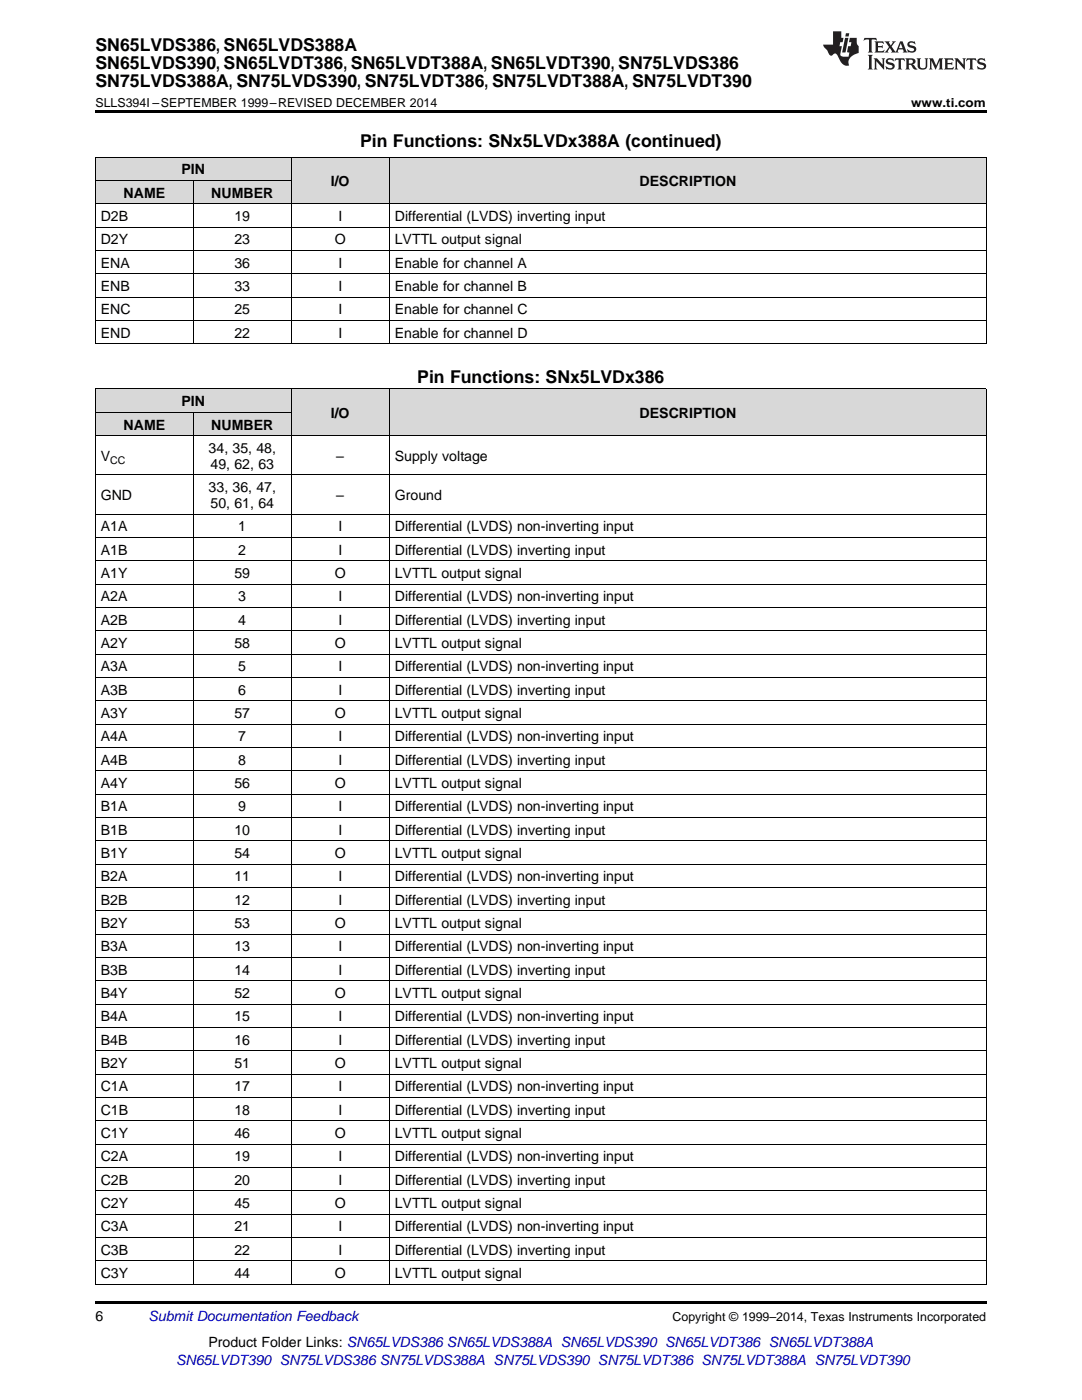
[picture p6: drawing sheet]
<svg xmlns="http://www.w3.org/2000/svg" width="216mm" height="279mm" viewBox="0 0 216 279" stroke-linecap="round" stroke-linejoin="round" font-family="sans-serif">
<defs><g id="words">
<g font-size="3.5">
<text x="19" y="10.2">SN65LVDS386, SN65LVDS388A</text>
<text x="19" y="13.8">SN65LVDS390, SN65LVDT386, SN65LVDT388A, SN65LVDT390, SN75LVDS386</text>
<text x="19" y="17.3">SN75LVDS388A, SN75LVDS390, SN75LVDT386, SN75LVDT388A, SN75LVDT390</text>
<text x="71.9" y="29.3">Pin Functions: SNx5LVDx388A (continued)</text>
<text x="83.3" y="76.4">Pin Functions: SNx5LVDx386</text>
</g>
<g font-size="2.8">
<text x="36.2" y="34.8">PIN</text>
<text x="24.7" y="39.4">NAME</text>
<text x="42.2" y="39.4">NUMBER</text>
<text x="66" y="37.1">I/O</text>
<text x="127.6" y="37.1">DESCRIPTION</text>
<text x="20.1" y="44.1">D2B</text>
<text x="46.8" y="44.1">19</text>
<text x="67.5" y="44.1">I</text>
<text x="78.8" y="44.1">Differential (LVDS) inverting input</text>
<text x="20.1" y="48.8">D2Y</text>
<text x="20.1" y="53.4">ENA</text>
<text x="46.8" y="48.8">23</text>
<text x="46.8" y="53.4">36</text>
<text x="66.8" y="48.8">O</text>
<text x="67.5" y="53.4">I</text>
<text x="78.8" y="48.8">LVTTL output signal</text>
<text x="78.8" y="53.4">Enable for channel A</text>
<text x="20.1" y="58.1">ENB</text>
<text x="46.8" y="58.1">33</text>
<text x="67.5" y="58.1">I</text>
<text x="78.8" y="58.1">Enable for channel B</text>
<text x="20.1" y="62.7">ENC</text>
<text x="46.8" y="62.7">25</text>
<text x="67.5" y="62.7">I</text>
<text x="78.8" y="62.7">Enable for channel C</text>
<text x="20.1" y="67.4">END</text>
<text x="46.8" y="67.4">22</text>
<text x="67.5" y="67.4">I</text>
<text x="78.8" y="67.4">Enable for channel D</text>
<text x="36.2" y="81.1">PIN</text>
<text x="66" y="83.4">I/O</text>
<text x="127.6" y="83.4">DESCRIPTION</text>
<text x="24.7" y="85.7">NAME</text>
<text x="42.2" y="85.7">NUMBER</text>
<text x="20.1" y="92">V</text>
<text x="41.6" y="90.4">34, 35, 48,</text>
<text x="42" y="93.6">49, 62, 63</text>
<text x="67.1" y="92">–</text>
<text x="78.8" y="92">Supply voltage</text>
<text x="20.1" y="99.8">GND</text>
<text x="41.6" y="98.2">33, 36, 47,</text>
<text x="42" y="101.4">50, 61, 64</text>
<text x="67.1" y="99.8">–</text>
<text x="78.8" y="99.8">Ground</text>
<text x="20.1" y="106">A1A</text>
<text x="47.6" y="106">1</text>
<text x="67.5" y="106">I</text>
<text x="78.8" y="106">Differential (LVDS) non-inverting input</text>
<text x="20.1" y="110.7">A1B</text>
<text x="47.6" y="110.7">2</text>
<text x="67.5" y="110.7">I</text>
<text x="78.8" y="110.7">Differential (LVDS) inverting input</text>
<text x="20.1" y="115.4">A1Y</text>
<text x="46.8" y="115.4">59</text>
<text x="66.8" y="115.4">O</text>
<text x="78.8" y="115.4">LVTTL output signal</text>
<text x="20.1" y="120">A2A</text>
<text x="20.1" y="124.7">A2B</text>
<text x="47.6" y="120">3</text>
<text x="47.6" y="124.7">4</text>
<text x="67.5" y="120">I</text>
<text x="67.5" y="124.7">I</text>
<text x="78.8" y="120">Differential (LVDS) non-inverting input</text>
<text x="78.8" y="124.7">Differential (LVDS) inverting input</text>
<text x="20.1" y="129.3">A2Y</text>
<text x="46.8" y="129.3">58</text>
<text x="66.8" y="129.3">O</text>
<text x="78.8" y="129.3">LVTTL output signal</text>
<text x="20.1" y="134">A3A</text>
<text x="47.6" y="134">5</text>
<text x="67.5" y="134">I</text>
<text x="78.8" y="134">Differential (LVDS) non-inverting input</text>
<text x="20.1" y="138.6">A3B</text>
<text x="20.1" y="143.3">A3Y</text>
<text x="46.8" y="143.3">57</text>
<text x="47.6" y="138.6">6</text>
<text x="66.8" y="143.3">O</text>
<text x="67.5" y="138.6">I</text>
<text x="78.8" y="138.6">Differential (LVDS) inverting input</text>
<text x="78.8" y="143.3">LVTTL output signal</text>
<text x="20.1" y="148">A4A</text>
<text x="47.6" y="148">7</text>
<text x="67.5" y="148">I</text>
<text x="78.8" y="148">Differential (LVDS) non-inverting input</text>
<text x="20.1" y="152.6">A4B</text>
<text x="47.6" y="152.6">8</text>
<text x="67.5" y="152.6">I</text>
<text x="78.8" y="152.6">Differential (LVDS) inverting input</text>
<text x="20.1" y="157.3">A4Y</text>
<text x="20.1" y="161.9">B1A</text>
<text x="46.8" y="157.3">56</text>
<text x="47.6" y="161.9">9</text>
<text x="66.8" y="157.3">O</text>
<text x="67.5" y="161.9">I</text>
<text x="78.8" y="157.3">LVTTL output signal</text>
<text x="78.8" y="161.9">Differential (LVDS) non-inverting input</text>
<text x="20.1" y="166.6">B1B</text>
<text x="46.8" y="166.6">10</text>
<text x="67.5" y="166.6">I</text>
<text x="78.8" y="166.6">Differential (LVDS) inverting input</text>
<text x="20.1" y="171.2">B1Y</text>
<text x="46.8" y="171.2">54</text>
<text x="66.8" y="171.2">O</text>
<text x="78.8" y="171.2">LVTTL output signal</text>
<text x="20.1" y="175.9">B2A</text>
<text x="46.8" y="175.9">11</text>
<text x="67.5" y="175.9">I</text>
<text x="78.8" y="175.9">Differential (LVDS) non-inverting input</text>
<text x="20.1" y="180.6">B2B</text>
<text x="20.1" y="185.2">B2Y</text>
<text x="46.8" y="180.6">12</text>
<text x="46.8" y="185.2">53</text>
<text x="66.8" y="185.2">O</text>
<text x="67.5" y="180.6">I</text>
<text x="78.8" y="180.6">Differential (LVDS) inverting input</text>
<text x="78.8" y="185.2">LVTTL output signal</text>
<text x="20.1" y="189.9">B3A</text>
<text x="46.8" y="189.9">13</text>
<text x="67.5" y="189.9">I</text>
<text x="78.8" y="189.9">Differential (LVDS) non-inverting input</text>
<text x="20.1" y="194.5">B3B</text>
<text x="46.8" y="194.5">14</text>
<text x="67.5" y="194.5">I</text>
<text x="78.8" y="194.5">Differential (LVDS) inverting input</text>
<text x="20.1" y="199.2">B4Y</text>
<text x="20.1" y="203.8">B4A</text>
<text x="46.8" y="199.2">52</text>
<text x="46.8" y="203.8">15</text>
<text x="66.8" y="199.2">O</text>
<text x="67.5" y="203.8">I</text>
<text x="78.8" y="199.2">LVTTL output signal</text>
<text x="78.8" y="203.8">Differential (LVDS) non-inverting input</text>
<text x="20.1" y="208.5">B4B</text>
<text x="46.8" y="208.5">16</text>
<text x="67.5" y="208.5">I</text>
<text x="78.8" y="208.5">Differential (LVDS) inverting input</text>
<text x="20.1" y="213.1">B2Y</text>
<text x="46.8" y="213.1">51</text>
<text x="66.8" y="213.1">O</text>
<text x="78.8" y="213.1">LVTTL output signal</text>
<text x="20.1" y="217.8">C1A</text>
<text x="46.8" y="217.8">17</text>
<text x="67.5" y="217.8">I</text>
<text x="78.8" y="217.8">Differential (LVDS) non-inverting input</text>
<text x="20.1" y="222.5">C1B</text>
<text x="20.1" y="227.1">C1Y</text>
<text x="46.8" y="222.5">18</text>
<text x="46.8" y="227.1">46</text>
<text x="66.8" y="227.1">O</text>
<text x="67.5" y="222.5">I</text>
<text x="78.8" y="222.5">Differential (LVDS) inverting input</text>
<text x="78.8" y="227.1">LVTTL output signal</text>
<text x="20.1" y="231.8">C2A</text>
<text x="46.8" y="231.8">19</text>
<text x="67.5" y="231.8">I</text>
<text x="78.8" y="231.8">Differential (LVDS) non-inverting input</text>
<text x="20.1" y="236.4">C2B</text>
<text x="46.8" y="236.4">20</text>
<text x="67.5" y="236.4">I</text>
<text x="78.8" y="236.4">Differential (LVDS) inverting input</text>
<text x="20.1" y="241.1">C2Y</text>
<text x="20.1" y="245.7">C3A</text>
<text x="46.8" y="241.1">45</text>
<text x="46.8" y="245.7">21</text>
<text x="66.8" y="241.1">O</text>
<text x="67.5" y="245.7">I</text>
<text x="78.8" y="241.1">LVTTL output signal</text>
<text x="78.8" y="245.7">Differential (LVDS) non-inverting input</text>
<text x="20.1" y="250.4">C3B</text>
<text x="46.8" y="250.4">22</text>
<text x="67.5" y="250.4">I</text>
<text x="78.8" y="250.4">Differential (LVDS) inverting input</text>
<text x="20.1" y="255.1">C3Y</text>
<text x="46.8" y="255.1">44</text>
<text x="66.8" y="255.1">O</text>
<text x="78.8" y="255.1">LVTTL output signal</text>
<text x="19" y="263.6">6</text>
<text x="41.6" y="268.9">Product Folder Links: SN65LVDS386 SN65LVDS388A SN65LVDS390 SN65LVDT386 SN65LVDT388A</text>
</g>
<g font-size="2.8" fill="#0000c8">
<text x="29.6" y="263.6">Submit Documentation Feedback</text>
<text x="35.1" y="272.4">SN65LVDT390 SN75LVDS386 SN75LVDS388A SN75LVDS390 SN75LVDT386 SN75LVDT388A SN75LVDT390</text>
</g>
<g font-size="2.5">
<text x="19" y="21.4">SLLS394I –SEPTEMBER 1999–REVISED DECEMBER 2014</text>
<text x="181.8" y="21.4">www.ti.com</text>
<text x="134.2" y="263.6">Copyright © 1999–2014, Texas Instruments Incorporated</text>
</g>
<text font-size="2.1" x="22" y="92.5">CC</text>
</g></defs>
<g fill="#d8d8d8">
<path d="M19 82.3h19.6v4.7h-19.6z"/>
<path d="M38.6 82.3h19.5v4.7h-19.5z"/>
<path d="M58.1 77.7h19.6v9.3h-19.6z"/>
<path d="M77.7 77.7h119.1v9.3h-119.1z"/>
<path d="M19 77.7h19.6v4.6h-19.6z"/>
<path d="M38.6 77.7h19.5v4.6h-19.5z"/>
<path d="M19 36.1h19.6v4.6h-19.6z"/>
<path d="M38.6 36.1h19.5v4.6h-19.5z"/>
<path d="M58.1 31.4h19.6v9.3h-19.6z"/>
<path d="M77.7 31.4h119.1v9.3h-119.1z"/>
<path d="M19 31.4h19.6v4.7h-19.6z"/>
<path d="M38.6 31.4h19.5v4.7h-19.5z"/>
</g>
<path d="M19 22h177.8v.5h-177.8zM19 259.7h177.8v.5h-177.8z" fill="#000"/>
<g fill="none" stroke="#000" stroke-width=".2">
<path d="M19 36h39.1M19 31.3h177.8M19.1 31.4v37.3M38.5 36.1v32.6M58.1 31.4v37.3M77.7 31.4v37.3M196.8 31.4v37.3M19 59.3h177.8M19 54.6h177.8M19 50h177.8M19 45.3h177.8M19 40.7h177.8"/>
<path d="M19 77.6h177.8M19 68.6h177.8M19 63.9h177.8M19.1 77.7v178.6M58.1 77.7v178.6M77.7 77.7v178.6M196.8 77.7v178.6M19 94.8h177.8M19 86.9h177.8M19 82.3h39.1M38.5 82.3v174M19 116.6h177.8"/>
<path d="M19 111.9h177.8M19 107.3h177.8M19 102.6h177.8M19 139.9h177.8M19 135.2h177.8M19 130.5h177.8M19 125.9h177.8M19 121.2h177.8M19 158.5h177.8M19 153.8h177.8M19 149.2h177.8M19 144.5h177.8"/>
<path d="M19 177.1h177.8M19 172.5h177.8M19 167.8h177.8M19 163.1h177.8M19 195.7h177.8M19 191.1h177.8M19 186.4h177.8M19 181.8h177.8M19 219h177.8M19 214.4h177.8M19 209.7h177.8M19 205.1h177.8"/>
<path d="M19 200.4h177.8M19 237.6h177.8M19 233h177.8M19 228.3h177.8M19 223.7h177.8M19 256.3h177.8M19 251.6h177.8M19 247h177.8M19 242.3h177.8"/>
</g>
<g fill="#231f20">
<path d="M172.5 7.6l-.1 .5 .4-.2h.6v.1v2.1l-.2 .4h.9l-.2-.4v-2.1l.1-.1h.5l.5 .2-.2-.5zM174.5 8.3l.2 .3v1.5l-.2 .4h1.8l.2-.6a1.04 1.04 0 0 1-1.3 .2v-.7h.6l.3 .2v-.6l-.3 .2h-.6v-.6l.8-.1 .4 .3-.2-.5zM176.5 8.3l.9 1.1-.9 1.1h.8l-.2-.2 .4-.7 .5 .7-.2 .2h1.5l-.2-.2 .2-.4h.9l.1 .4-.2 .2h1l-.3-.3-.7-1.9h-.5l-.9 2-.8-1 .9-1h-.8l.1 .3-.4 .5-.3-.6 .1-.2zM179.7 8.6l.4 1h-.7zM181.3 8.4a.63 .63 0 0 0-.2 .7 .63 .63 0 0 0 .6 .4l.6 .2 .1 .2a.75 .75 0 0 1-.7 .4 .75 .75 0 0 1-.6-.5l.1 .7 .1-.1a1.11 1.11 0 0 0 1.5-.6 1.13 1.13 0 0 0-1.2-.8l-.1-.4a1.04 1.04 0 0 1 1.2 .2l-.2-.5-.2 .1-.4-.2zM173.2 10.9l.2 .4v2.2l-.2 .4h1l-.3-.4v-2.2l.3-.4zM174.3 11.6l.3 .4v1.5l-.3 .4h.8l-.2-.4v-1.3l1.5 1.7v-1.9l.2-.4h-.7l.2 .4v.9l-1.1-1.3zM177 11.8a.62 .62 0 0 0-.2 .7 .62 .62 0 0 0 .6 .4l.6 .1 .1 .3a.76 .76 0 0 1-.7 .3 .76 .76 0 0 1-.7-.4l.2 .7 .1-.1a1.11 1.11 0 0 0 1.5-.6 1.13 1.13 0 0 0-1.2-.8l-.1-.4a1.04 1.04 0 0 1 1.2 .2l-.2-.6-.2 .1-.5-.1zM178.7 11.6l-.2 .6a.61 .61 0 0 1 .8-.3v1.6l-.2 .4h.9l-.2-.4v-1.6a.63 .63 0 0 1 .7 .3l-.1-.6zM180.6 11.6l.3 .4v1.5l-.3 .4h1l-.2-.2-.1-.8 .6 .2a.76 .76 0 0 0 1.2 .7l-1-1a.58 .58 0 0 0 .6-.5 .58 .58 0 0 0-.5-.6zM181.4 11.9h.1a.45 .45 0 0 1 .5 .1 .45 .45 0 0 1 .1 .5l-.8 .2zM182.9 11.6l.2 .2a2.17 2.17 0 0 0 .3 1.9 .99 .99 0 0 0 1.6-.6v-1.1l.2-.4h-.7l.2 .2a1.92 1.92 0 0 1-.2 1.8 .6 .6 0 0 1-.9-.5v-1.1l.2-.4zM185.4 11.6l.2 .4v1.5l-.2 .4h.7l-.2-.4v-1.4l.8 1.8 .8-1.8v1.4l-.2 .4h.9l-.2-.4v-1.5l.2-.4h-.8l-.6 1.5-.6-1.5zM188.4 11.6l.2 .4v1.5l-.2 .4h1.8l.1-.6a1.04 1.04 0 0 1-1.2 .1v-.6h.5l.4 .2v-.6l-.4 .2h-.5v-.7h.8l.3 .3-.1-.6zM190.5 11.6l.2 .4v1.5l-.2 .4h.7l-.2-.4v-1.3l1.5 1.7v-1.9l.2-.4h-.7l.2 .4v.9l-1.1-1.3zM192.9 11.6l-.1 .6a.61 .61 0 0 1 .7-.3l.1 1.6-.3 .4h1l-.3-.4 .1-1.6a.63 .63 0 0 1 .7 .3l-.1-.6zM195.2 11.8a.62 .62 0 0 0-.2 .7 .62 .62 0 0 0 .6 .4l.6 .1 .1 .3a.76 .76 0 0 1-.7 .3 .76 .76 0 0 1-.6-.4l.1 .7 .1-.1a1.11 1.11 0 0 0 1.6-.6 1.13 1.13 0 0 0-1.3-.8l-.1-.4a1.04 1.04 0 0 1 1.2 .2l-.1-.6-.2 .1-.5-.1z"/>
<path d="M166.2 6.3v2.6h-1.9v.4l.8 .9a.91 .91 0 0 0 1 .8 .56 .56 0 0 1 .5-.3 .56 .56 0 0 1 .5 .3l.4 .8a1.53 1.53 0 0 0 1.9 1.2 1.54 1.54 0 0 1 1-2.1l.9-.3v-1.4a1.52 1.52 0 0 1-.4-1.6h-1.3l-.2 .8h.5l-.2 .8h-.5l-.1 1v.2l.4 .1-.2 .8a1.93 1.93 0 0 1-1.6-.3l.3-1.8h-.5l.2-.8h.4l.2-.8h-.4v-1.3zM168.6 7.6l-.6 2.9h.7l.6-2.9zM168.8 6.6l-.1 .7h.6l.2-.7z"/>
</g>
<use href="#words"/>
</svg>
